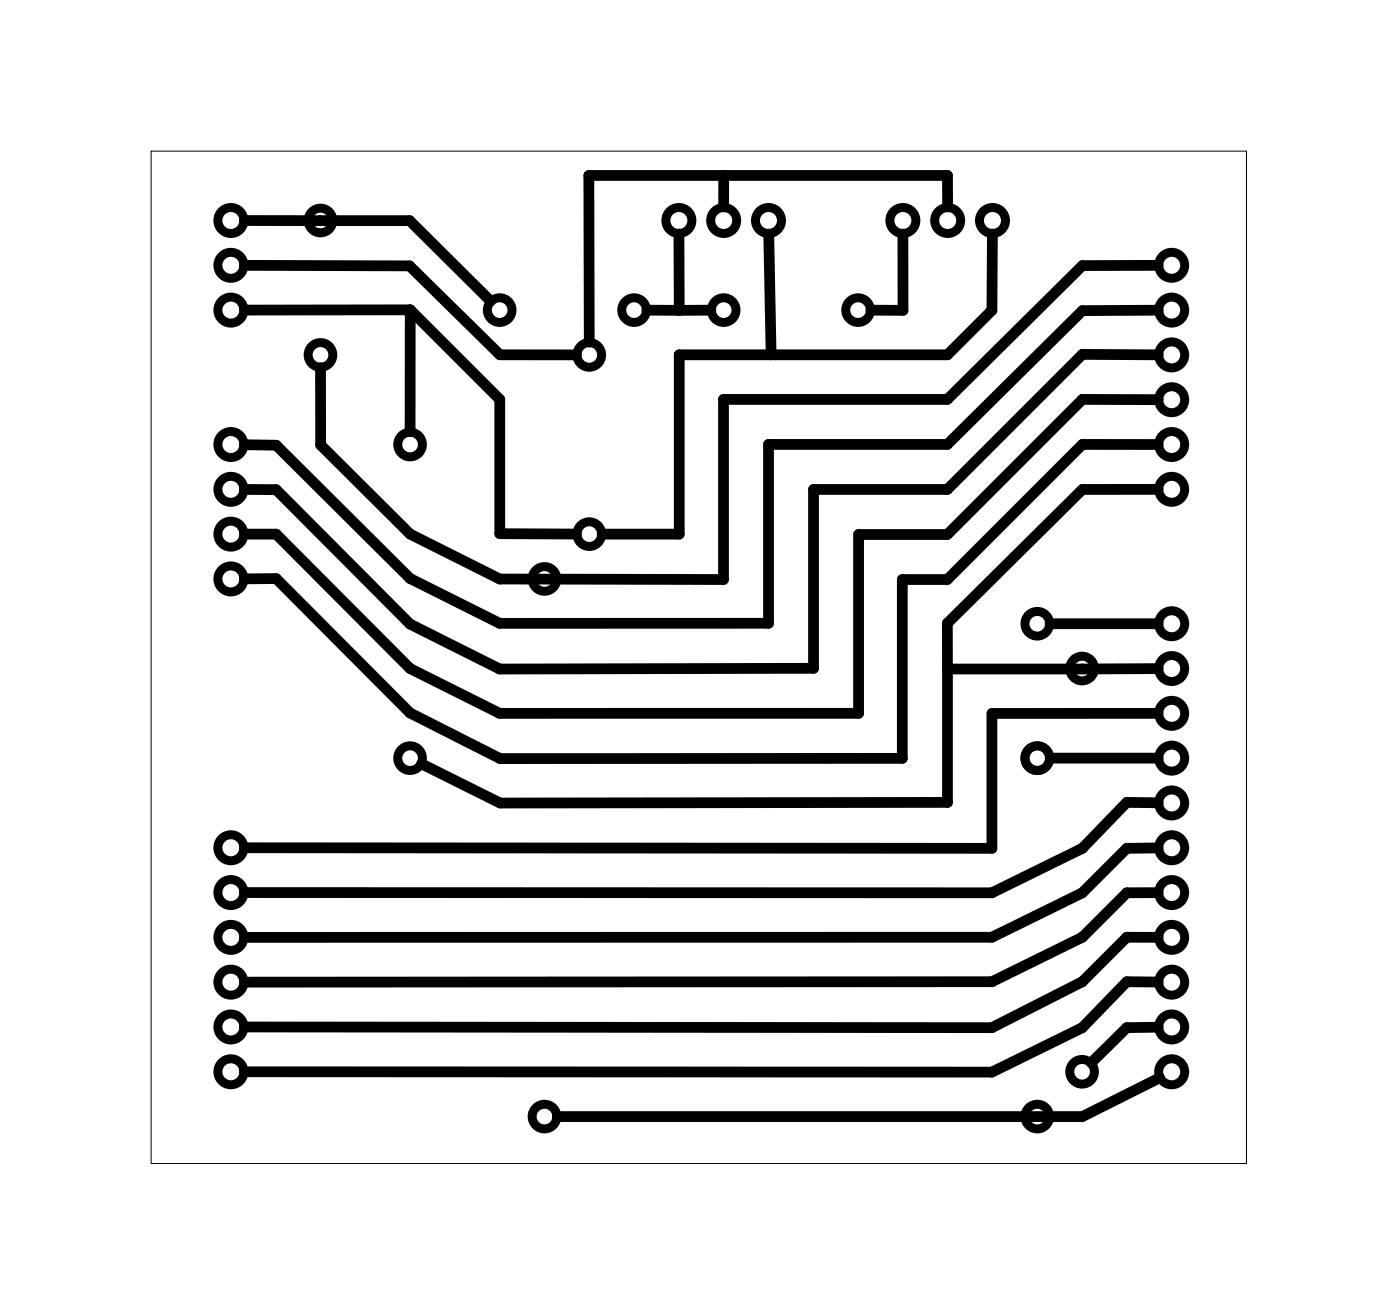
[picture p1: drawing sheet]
<svg xmlns="http://www.w3.org/2000/svg" width="79mm" height="74mm" viewBox="0 0 79 74" stroke-linecap="round" stroke-linejoin="round" font-family="sans-serif">
<path d="M8.6 8.6h62.1v57.4h-62.1z" fill="none" stroke="#000" stroke-width=".06"/>
<g fill="none" stroke="#000" stroke-width=".51">
<circle cx="13.1" cy="15" r=".74"/>
<circle cx="13.1" cy="12.5" r=".74"/>
<circle cx="13.1" cy="17.6" r=".74"/>
<circle cx="18.2" cy="12.5" r=".7"/>
<circle cx="28.3" cy="17.6" r=".7"/>
<circle cx="36" cy="17.6" r=".7"/>
<circle cx="38.5" cy="12.5" r=".74"/>
<circle cx="41" cy="12.5" r=".74"/>
<circle cx="41" cy="17.6" r=".7"/>
<circle cx="43.6" cy="12.5" r=".74"/>
<circle cx="48.7" cy="17.6" r=".7"/>
<circle cx="51.2" cy="12.5" r=".74"/>
<circle cx="53.7" cy="12.5" r=".74"/>
<circle cx="56.3" cy="12.5" r=".74"/>
<circle cx="66.4" cy="17.6" r=".74"/>
<circle cx="66.4" cy="15" r=".74"/>
<circle cx="13.1" cy="27.7" r=".74"/>
<circle cx="13.1" cy="25.2" r=".74"/>
<circle cx="13.1" cy="32.8" r=".74"/>
<circle cx="13.1" cy="30.3" r=".74"/>
<circle cx="18.2" cy="20.1" r=".7"/>
<circle cx="23.3" cy="25.2" r=".7"/>
<circle cx="30.9" cy="32.8" r=".7"/>
<circle cx="33.4" cy="20.1" r=".7"/>
<circle cx="33.4" cy="30.3" r=".7"/>
<circle cx="58.8" cy="35.4" r=".7"/>
<circle cx="61.4" cy="37.9" r=".7"/>
<circle cx="66.4" cy="20.1" r=".74"/>
<circle cx="66.4" cy="22.7" r=".74"/>
<circle cx="66.4" cy="27.7" r=".74"/>
<circle cx="66.4" cy="25.2" r=".74"/>
<circle cx="66.4" cy="37.9" r=".74"/>
<circle cx="66.4" cy="35.4" r=".74"/>
<circle cx="13.1" cy="50.6" r=".74"/>
<circle cx="13.1" cy="48.1" r=".74"/>
<circle cx="13.1" cy="53.1" r=".74"/>
<circle cx="13.1" cy="55.7" r=".74"/>
<circle cx="13.1" cy="58.2" r=".74"/>
<circle cx="23.3" cy="43" r=".7"/>
<circle cx="58.8" cy="43" r=".7"/>
<circle cx="66.4" cy="50.6" r=".74"/>
<circle cx="66.4" cy="45.5" r=".74"/>
<circle cx="66.4" cy="43" r=".74"/>
<circle cx="66.4" cy="48.1" r=".74"/>
<circle cx="66.4" cy="55.7" r=".74"/>
<circle cx="66.4" cy="53.1" r=".74"/>
<circle cx="66.4" cy="58.2" r=".74"/>
<circle cx="66.4" cy="40.4" r=".74"/>
<circle cx="13.1" cy="60.8" r=".74"/>
<circle cx="30.9" cy="63.3" r=".7"/>
<circle cx="58.8" cy="63.3" r=".7"/>
<circle cx="61.4" cy="60.8" r=".7"/>
<circle cx="66.4" cy="60.8" r=".74"/>
</g>
<g fill="none" stroke="#000" stroke-width=".61">
<path d="M13.9 15l9.3 .1 5.1 5h4.4M13.9 12.5h9.3l4.6 4.6M23.3 17.6l5 5v7.7h4.4M23.3 17.6h-9.4M23.3 17.6v6.9M36.7 17.6h1.8M38.5 13.3v4.3M40.3 17.6h-1.8M41 9.9v1.8M43.6 13.3l.1 6.8M51.2 13.3v4.3h-1.8M53.7 11.7v-1.8h-20.3v9.5"/>
<path d="M56.3 13.3l-.1 4.3-2.5 2.5h-15.2v10.2h-4.4M65.7 17.6h-4.3l-7.7 7.6h-10.1v10.1h-15.3l-5-2.5-7.6-7.6h-1.8M65.7 15l-4.3 .1-7.7 7.5h-12.7v10.3l-12.7-.1-5-2.5-5.1-5.1v-4.4M53.7 37.9v7.6h-25.3l-4.5-2.2M59.5 35.4h6.2M65.7 22.7l-4.3-.1-7.7 7.7h-5v10.1h-20.4l-5-2.5-7.6-7.6h-1.8M65.7 25.2h-4.3l-7.7 7.7h-2.5v10.1h-22.8l-5.1-2.6-7.6-7.6h-1.8M65.7 20.1h-4.3l-7.7 7.6h-7.6v10.2h-17.8l-5-2.5-7.6-7.6-1.8-.1M65.7 27.7h-4.3l-7.7 7.6v2.6M65.7 37.9h-12M59.5 43h6.2M65.7 55.7h-1.8l-2.5 2.6-5.2 2.5h-42.3"/>
<path d="M65.7 40.4h-9.5v7.7h-42.3M65.7 48.1h-1.8l-2.5 2.5-5.2 2.5h-42.3M65.7 50.6h-1.8l-2.5 2.5-5.2 2.6h-42.3M65.7 53.1h-1.8l-2.5 2.6-5.2 2.6-42.3-.1M65.7 45.5h-1.8l-2.5 2.6-5.2 2.5h-42.3M65.7 58.2l-1.8 .1-2 2M65.7 61.1l-4.3 2.2h-29.8"/>
</g>
</svg>
